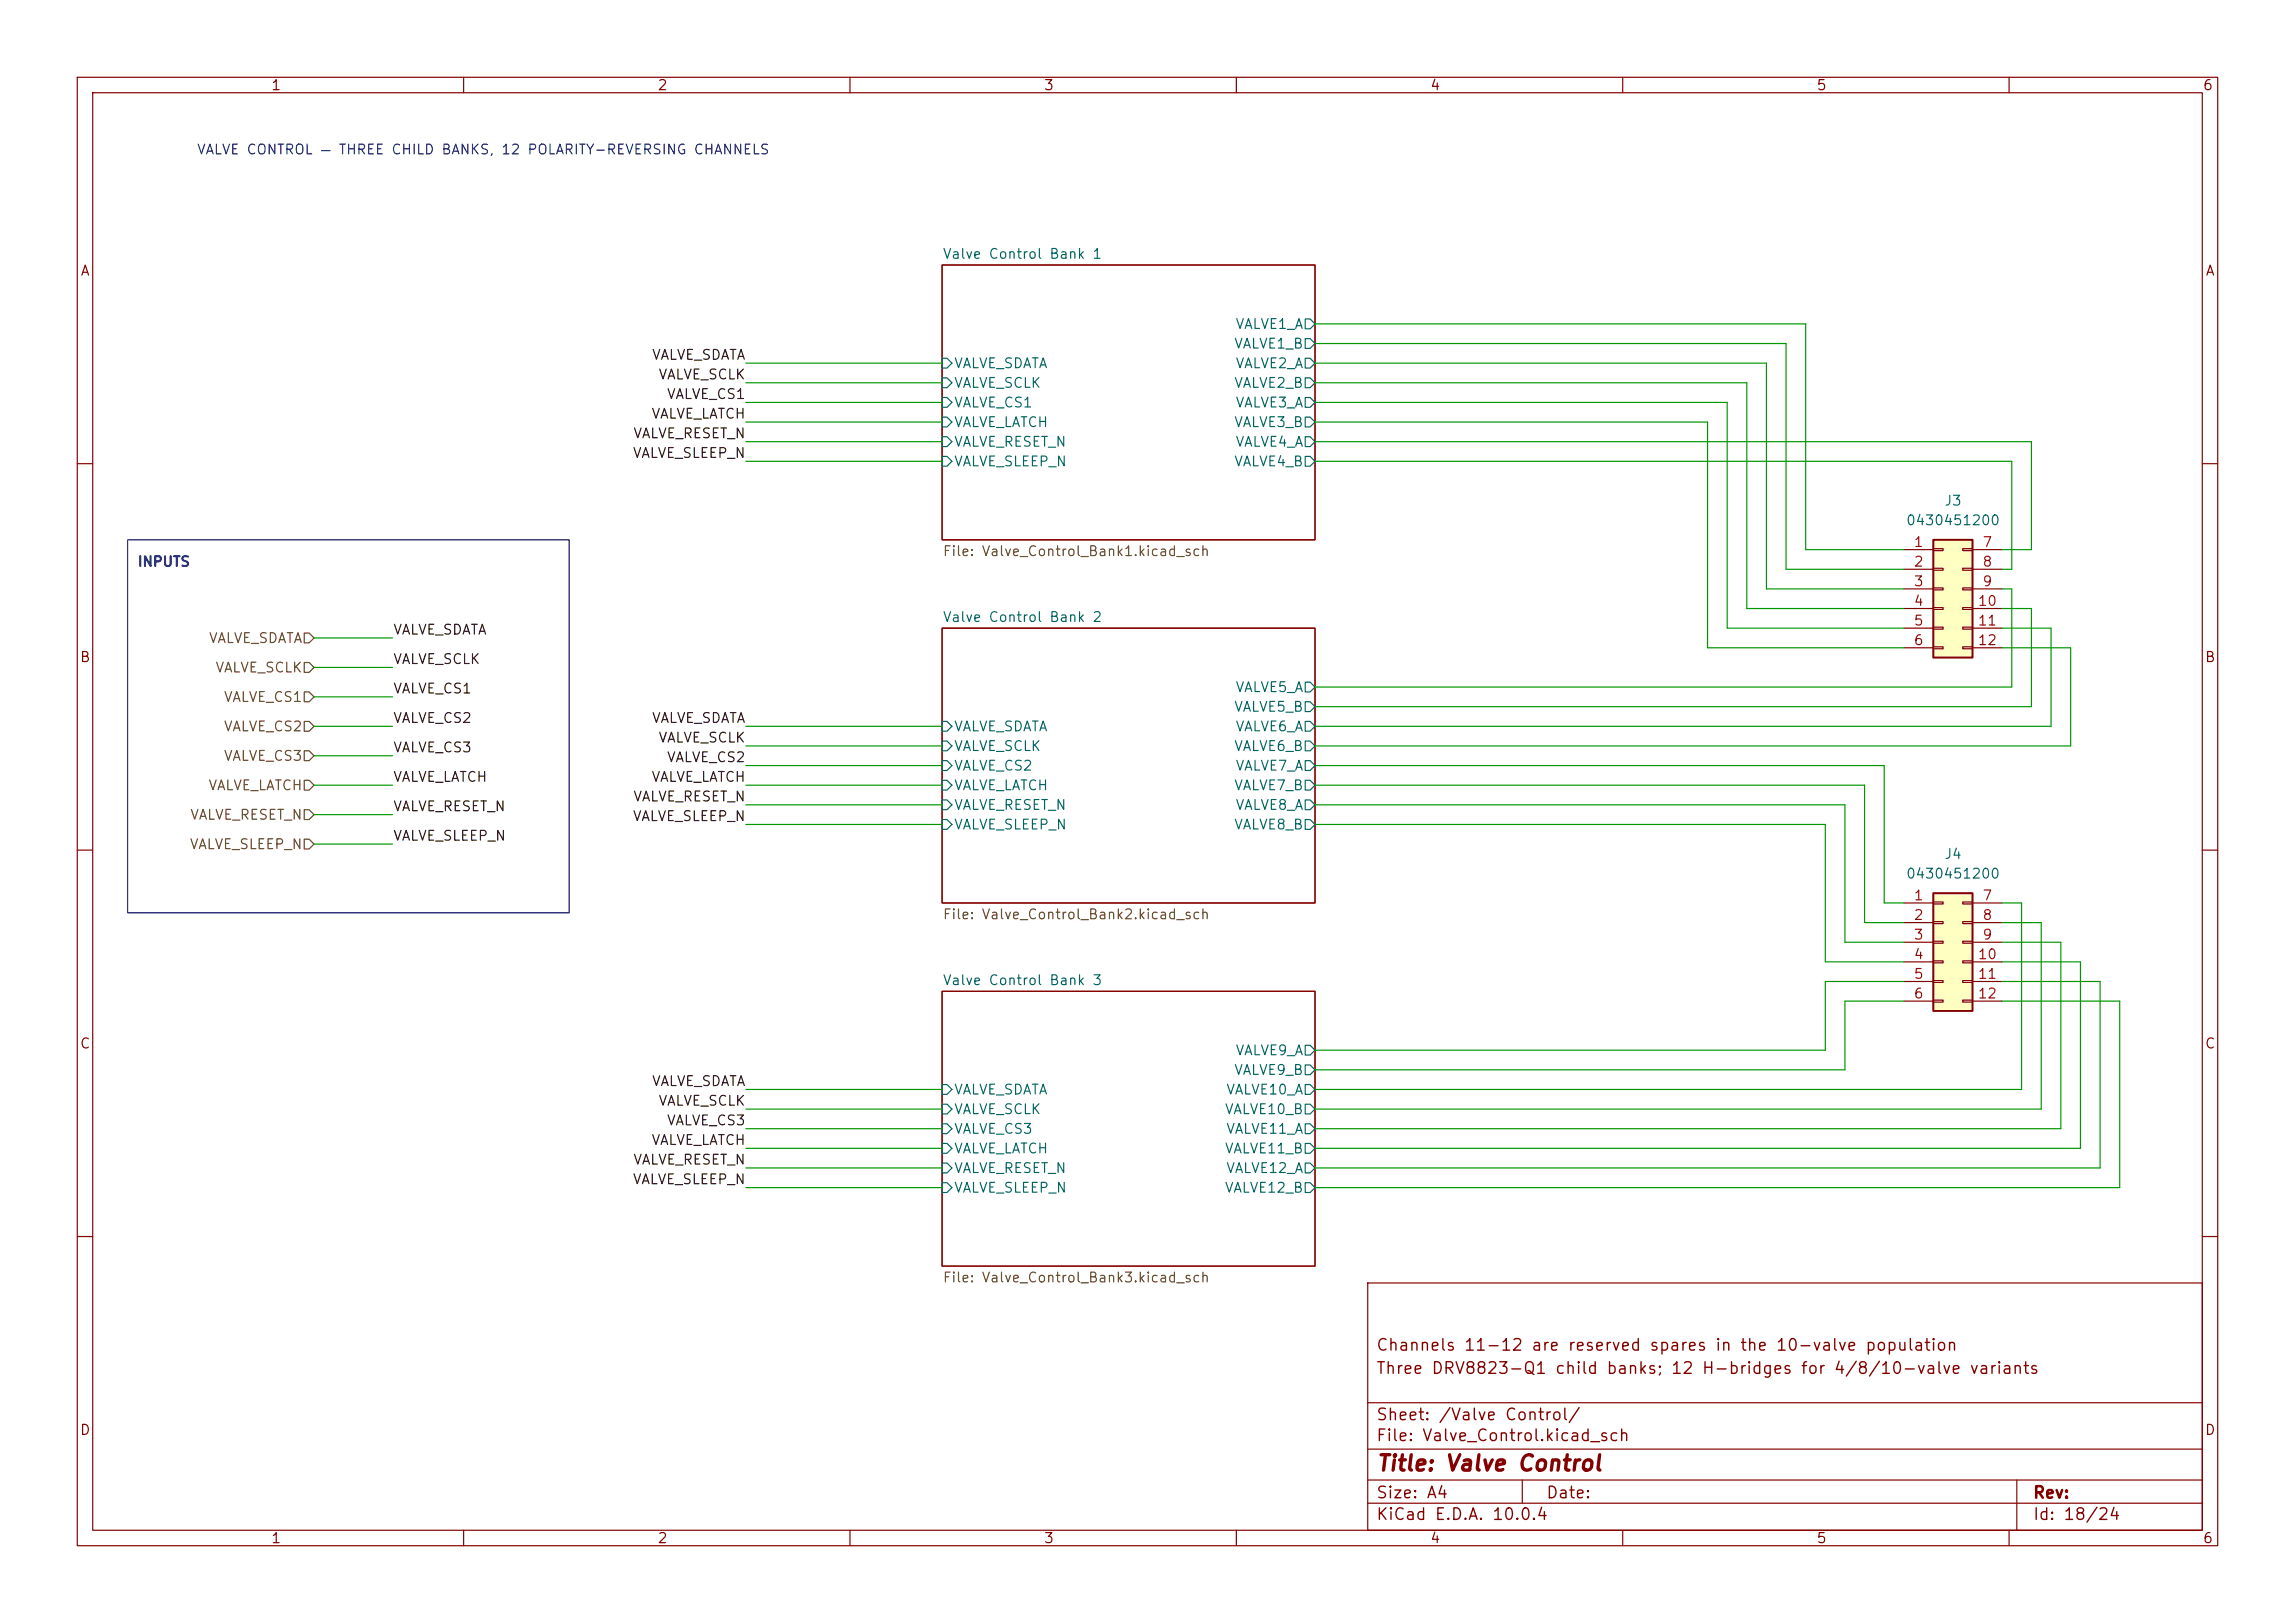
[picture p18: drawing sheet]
(kicad_sch
 (version 20260306)
 (generator "eeschema")
 (generator_version "10.0")
 (paper "A4")
 (title_block
  (title "Valve Control")
  (comment 1 "Three DRV8823-Q1 child banks; 12 H-bridges for 4/8/10-valve variants")
  (comment 2 "Channels 11-12 are reserved spares in the 10-valve population"))
 (lib_symbols
  (symbol "DIC_Board:Molex_0430451200"
   (pin_names
    (offset 1.016) (hide yes)) (exclude_from_sim no) (in_bom yes) (on_board yes)
   (in_pos_files yes)
   (duplicate_pin_numbers_are_jumpers no)
   (property "Reference" "J" (at 1.27 7.62 0) (show_name no) (do_not_autoplace no) (effects (font (size 1.27 1.27))))
   (property "Value" "0430451200" (at 1.27 -10.16 0) (show_name no) (do_not_autoplace no) (effects (font (size 1.27 1.27))))
   (property "Footprint" "DIC_Board:Molex_Micro-Fit_3.0_43045-1200_2x06_P3.00mm_Horizontal" (at 0 0 0) (show_name no) (do_not_autoplace no) (hide yes) (effects (font (size 1.27 1.27))))
   (property "Datasheet" "https://www.molex.com/pdm_docs/sd/430450201_sd.pdf" (at 0 0 0) (show_name no) (do_not_autoplace no) (hide yes) (effects (font (size 1.27 1.27))))
   (property "Description" "Molex Micro-Fit 3.0 right-angle through-hole header, dual row, 12 circuits, 3.00 mm pitch, MPN 0430451200" (at 0 0 0) (show_name no) (do_not_autoplace no) (hide yes) (effects (font (size 1.27 1.27))))
   (property "MPN" "0430451200" (at 0 0 0) (show_name no) (do_not_autoplace no) (hide yes) (effects (font (size 1.27 1.27))))
   (property "Manufacturer" "Molex" (at 0 0 0) (show_name no) (do_not_autoplace no) (hide yes) (effects (font (size 1.27 1.27))))
   (property "DigiKey" "WM1818-ND" (at 0 0 0) (show_name no) (do_not_autoplace no) (hide yes) (effects (font (size 1.27 1.27))))
   (symbol "Molex_0430451200_1_1"
    (rectangle (start -1.27 6.35) (end 3.81 -8.89) (stroke (width 0.254) (type default)) (fill (type background)))
    (rectangle (start -1.27 5.207) (end 0 4.953) (stroke (width 0.1524) (type default)) (fill (type none)))
    (rectangle (start -1.27 2.667) (end 0 2.413) (stroke (width 0.1524) (type default)) (fill (type none)))
    (rectangle (start -1.27 0.127) (end 0 -0.127) (stroke (width 0.1524) (type default)) (fill (type none)))
    (rectangle (start -1.27 -2.413) (end 0 -2.667) (stroke (width 0.1524) (type default)) (fill (type none)))
    (rectangle (start -1.27 -4.953) (end 0 -5.207) (stroke (width 0.1524) (type default)) (fill (type none)))
    (rectangle (start -1.27 -7.493) (end 0 -7.747) (stroke (width 0.1524) (type default)) (fill (type none)))
    (rectangle (start 3.81 5.207) (end 2.54 4.953) (stroke (width 0.1524) (type default)) (fill (type none)))
    (rectangle (start 3.81 2.667) (end 2.54 2.413) (stroke (width 0.1524) (type default)) (fill (type none)))
    (rectangle (start 3.81 0.127) (end 2.54 -0.127) (stroke (width 0.1524) (type default)) (fill (type none)))
    (rectangle (start 3.81 -2.413) (end 2.54 -2.667) (stroke (width 0.1524) (type default)) (fill (type none)))
    (rectangle (start 3.81 -4.953) (end 2.54 -5.207) (stroke (width 0.1524) (type default)) (fill (type none)))
    (rectangle (start 3.81 -7.493) (end 2.54 -7.747) (stroke (width 0.1524) (type default)) (fill (type none)))
    (pin passive line (at -5.08 5.08 0) (length 3.81) (name "Pin_1" (effects (font (size 1.27 1.27)))) (number "1" (effects (font (size 1.27 1.27)))))
    (pin passive line (at -5.08 2.54 0) (length 3.81) (name "Pin_2" (effects (font (size 1.27 1.27)))) (number "2" (effects (font (size 1.27 1.27)))))
    (pin passive line (at -5.08 0 0) (length 3.81) (name "Pin_3" (effects (font (size 1.27 1.27)))) (number "3" (effects (font (size 1.27 1.27)))))
    (pin passive line (at -5.08 -2.54 0) (length 3.81) (name "Pin_4" (effects (font (size 1.27 1.27)))) (number "4" (effects (font (size 1.27 1.27)))))
    (pin passive line (at -5.08 -5.08 0) (length 3.81) (name "Pin_5" (effects (font (size 1.27 1.27)))) (number "5" (effects (font (size 1.27 1.27)))))
    (pin passive line (at -5.08 -7.62 0) (length 3.81) (name "Pin_6" (effects (font (size 1.27 1.27)))) (number "6" (effects (font (size 1.27 1.27)))))
    (pin passive line (at 7.62 5.08 180) (length 3.81) (name "Pin_7" (effects (font (size 1.27 1.27)))) (number "7" (effects (font (size 1.27 1.27)))))
    (pin passive line (at 7.62 2.54 180) (length 3.81) (name "Pin_8" (effects (font (size 1.27 1.27)))) (number "8" (effects (font (size 1.27 1.27)))))
    (pin passive line (at 7.62 0 180) (length 3.81) (name "Pin_9" (effects (font (size 1.27 1.27)))) (number "9" (effects (font (size 1.27 1.27)))))
    (pin passive line (at 7.62 -2.54 180) (length 3.81) (name "Pin_10" (effects (font (size 1.27 1.27)))) (number "10" (effects (font (size 1.27 1.27)))))
    (pin passive line (at 7.62 -5.08 180) (length 3.81) (name "Pin_11" (effects (font (size 1.27 1.27)))) (number "11" (effects (font (size 1.27 1.27)))))
    (pin passive line (at 7.62 -7.62 180) (length 3.81) (name "Pin_12" (effects (font (size 1.27 1.27)))) (number "12" (effects (font (size 1.27 1.27))))))
   (embedded_fonts no)))
 (rectangle
  (start 16.51 69.85)
  (end 73.66 118.11)
  (stroke (width 0) (type default))
  (fill (type none)))
 (text "INPUTS"
  (exclude_from_sim no)
  (at 21.336 72.898 0)
  (effects (font (size 1.27 1.27) (thickness 0.254)
    (bold yes))))
 (text "VALVE CONTROL — THREE CHILD BANKS, 12 POLARITY-REVERSING CHANNELS"
  (exclude_from_sim no)
  (at 25.4 20.32 0)
  (effects (font (size 1.27 1.27) (thickness 0.254)) (justify left bottom)))
 (wire
  (pts (xy 96.52 99.06) (xy 121.92 99.06))
  (stroke (width 0) (type default)))
 (wire
  (pts (xy 40.64 90.17) (xy 50.8 90.17))
  (stroke (width 0) (type default)))
 (wire
  (pts (xy 170.18 91.44) (xy 262.89 91.44))
  (stroke (width 0) (type default)))
 (wire
  (pts (xy 260.35 59.69) (xy 260.35 73.66))
  (stroke (width 0) (type default)))
 (wire
  (pts (xy 96.52 104.14) (xy 121.92 104.14))
  (stroke (width 0) (type default)))
 (wire
  (pts (xy 260.35 76.2) (xy 259.08 76.2))
  (stroke (width 0) (type default)))
 (wire
  (pts (xy 265.43 81.28) (xy 259.08 81.28))
  (stroke (width 0) (type default)))
 (wire
  (pts (xy 170.18 41.91) (xy 233.68 41.91))
  (stroke (width 0) (type default)))
 (wire
  (pts (xy 96.52 101.6) (xy 121.92 101.6))
  (stroke (width 0) (type default)))
 (wire
  (pts (xy 40.64 93.98) (xy 50.8 93.98))
  (stroke (width 0) (type default)))
 (wire
  (pts (xy 170.18 57.15) (xy 262.89 57.15))
  (stroke (width 0) (type default)))
 (wire
  (pts (xy 236.22 135.89) (xy 236.22 127))
  (stroke (width 0) (type default)))
 (wire
  (pts (xy 40.64 97.79) (xy 50.8 97.79))
  (stroke (width 0) (type default)))
 (wire
  (pts (xy 262.89 78.74) (xy 259.08 78.74))
  (stroke (width 0) (type default)))
 (wire
  (pts (xy 231.14 73.66) (xy 246.38 73.66))
  (stroke (width 0) (type default)))
 (wire
  (pts (xy 238.76 138.43) (xy 238.76 129.54))
  (stroke (width 0) (type default)))
 (wire
  (pts (xy 40.64 105.41) (xy 50.8 105.41))
  (stroke (width 0) (type default)))
 (wire
  (pts (xy 40.64 86.36) (xy 50.8 86.36))
  (stroke (width 0) (type default)))
 (wire
  (pts (xy 233.68 41.91) (xy 233.68 71.12))
  (stroke (width 0) (type default)))
 (wire
  (pts (xy 271.78 151.13) (xy 271.78 127))
  (stroke (width 0) (type default)))
 (wire
  (pts (xy 265.43 93.98) (xy 265.43 81.28))
  (stroke (width 0) (type default)))
 (wire
  (pts (xy 266.7 121.92) (xy 259.08 121.92))
  (stroke (width 0) (type default)))
 (wire
  (pts (xy 261.62 116.84) (xy 259.08 116.84))
  (stroke (width 0) (type default)))
 (wire
  (pts (xy 40.64 109.22) (xy 50.8 109.22))
  (stroke (width 0) (type default)))
 (wire
  (pts (xy 96.52 153.67) (xy 121.92 153.67))
  (stroke (width 0) (type default)))
 (wire
  (pts (xy 96.52 49.53) (xy 121.92 49.53))
  (stroke (width 0) (type default)))
 (wire
  (pts (xy 170.18 96.52) (xy 267.97 96.52))
  (stroke (width 0) (type default)))
 (wire
  (pts (xy 241.3 101.6) (xy 241.3 119.38))
  (stroke (width 0) (type default)))
 (wire
  (pts (xy 271.78 127) (xy 259.08 127))
  (stroke (width 0) (type default)))
 (wire
  (pts (xy 246.38 83.82) (xy 220.98 83.82))
  (stroke (width 0) (type default)))
 (wire
  (pts (xy 243.84 99.06) (xy 243.84 116.84))
  (stroke (width 0) (type default)))
 (wire
  (pts (xy 96.52 106.68) (xy 121.92 106.68))
  (stroke (width 0) (type default)))
 (wire
  (pts (xy 170.18 99.06) (xy 243.84 99.06))
  (stroke (width 0) (type default)))
 (wire
  (pts (xy 170.18 151.13) (xy 271.78 151.13))
  (stroke (width 0) (type default)))
 (wire
  (pts (xy 170.18 93.98) (xy 265.43 93.98))
  (stroke (width 0) (type default)))
 (wire
  (pts (xy 231.14 44.45) (xy 231.14 73.66))
  (stroke (width 0) (type default)))
 (wire
  (pts (xy 170.18 146.05) (xy 266.7 146.05))
  (stroke (width 0) (type default)))
 (wire
  (pts (xy 170.18 101.6) (xy 241.3 101.6))
  (stroke (width 0) (type default)))
 (wire
  (pts (xy 246.38 78.74) (xy 226.06 78.74))
  (stroke (width 0) (type default)))
 (wire
  (pts (xy 170.18 46.99) (xy 228.6 46.99))
  (stroke (width 0) (type default)))
 (wire
  (pts (xy 228.6 76.2) (xy 228.6 46.99))
  (stroke (width 0) (type default)))
 (wire
  (pts (xy 40.64 82.55) (xy 50.8 82.55))
  (stroke (width 0) (type default)))
 (wire
  (pts (xy 96.52 93.98) (xy 121.92 93.98))
  (stroke (width 0) (type default)))
 (wire
  (pts (xy 243.84 116.84) (xy 246.38 116.84))
  (stroke (width 0) (type default)))
 (wire
  (pts (xy 96.52 46.99) (xy 121.92 46.99))
  (stroke (width 0) (type default)))
 (wire
  (pts (xy 170.18 138.43) (xy 238.76 138.43))
  (stroke (width 0) (type default)))
 (wire
  (pts (xy 246.38 81.28) (xy 223.52 81.28))
  (stroke (width 0) (type default)))
 (wire
  (pts (xy 96.52 140.97) (xy 121.92 140.97))
  (stroke (width 0) (type default)))
 (wire
  (pts (xy 170.18 148.59) (xy 269.24 148.59))
  (stroke (width 0) (type default)))
 (wire
  (pts (xy 40.64 101.6) (xy 50.8 101.6))
  (stroke (width 0) (type default)))
 (wire
  (pts (xy 170.18 143.51) (xy 264.16 143.51))
  (stroke (width 0) (type default)))
 (wire
  (pts (xy 236.22 106.68) (xy 236.22 124.46))
  (stroke (width 0) (type default)))
 (wire
  (pts (xy 96.52 148.59) (xy 121.92 148.59))
  (stroke (width 0) (type default)))
 (wire
  (pts (xy 274.32 153.67) (xy 274.32 129.54))
  (stroke (width 0) (type default)))
 (wire
  (pts (xy 96.52 151.13) (xy 121.92 151.13))
  (stroke (width 0) (type default)))
 (wire
  (pts (xy 170.18 52.07) (xy 223.52 52.07))
  (stroke (width 0) (type default)))
 (wire
  (pts (xy 238.76 104.14) (xy 238.76 121.92))
  (stroke (width 0) (type default)))
 (wire
  (pts (xy 170.18 59.69) (xy 260.35 59.69))
  (stroke (width 0) (type default)))
 (wire
  (pts (xy 262.89 91.44) (xy 262.89 78.74))
  (stroke (width 0) (type default)))
 (wire
  (pts (xy 264.16 119.38) (xy 259.08 119.38))
  (stroke (width 0) (type default)))
 (wire
  (pts (xy 261.62 140.97) (xy 261.62 116.84))
  (stroke (width 0) (type default)))
 (wire
  (pts (xy 226.06 78.74) (xy 226.06 49.53))
  (stroke (width 0) (type default)))
 (wire
  (pts (xy 170.18 140.97) (xy 261.62 140.97))
  (stroke (width 0) (type default)))
 (wire
  (pts (xy 170.18 44.45) (xy 231.14 44.45))
  (stroke (width 0) (type default)))
 (wire
  (pts (xy 238.76 121.92) (xy 246.38 121.92))
  (stroke (width 0) (type default)))
 (wire
  (pts (xy 96.52 96.52) (xy 121.92 96.52))
  (stroke (width 0) (type default)))
 (wire
  (pts (xy 170.18 106.68) (xy 236.22 106.68))
  (stroke (width 0) (type default)))
 (wire
  (pts (xy 260.35 88.9) (xy 260.35 76.2))
  (stroke (width 0) (type default)))
 (wire
  (pts (xy 269.24 148.59) (xy 269.24 124.46))
  (stroke (width 0) (type default)))
 (wire
  (pts (xy 170.18 135.89) (xy 236.22 135.89))
  (stroke (width 0) (type default)))
 (wire
  (pts (xy 170.18 153.67) (xy 274.32 153.67))
  (stroke (width 0) (type default)))
 (wire
  (pts (xy 96.52 59.69) (xy 121.92 59.69))
  (stroke (width 0) (type default)))
 (wire
  (pts (xy 170.18 54.61) (xy 220.98 54.61))
  (stroke (width 0) (type default)))
 (wire
  (pts (xy 241.3 119.38) (xy 246.38 119.38))
  (stroke (width 0) (type default)))
 (wire
  (pts (xy 220.98 83.82) (xy 220.98 54.61))
  (stroke (width 0) (type default)))
 (wire
  (pts (xy 170.18 49.53) (xy 226.06 49.53))
  (stroke (width 0) (type default)))
 (wire
  (pts (xy 260.35 73.66) (xy 259.08 73.66))
  (stroke (width 0) (type default)))
 (wire
  (pts (xy 267.97 96.52) (xy 267.97 83.82))
  (stroke (width 0) (type default)))
 (wire
  (pts (xy 223.52 81.28) (xy 223.52 52.07))
  (stroke (width 0) (type default)))
 (wire
  (pts (xy 262.89 71.12) (xy 259.08 71.12))
  (stroke (width 0) (type default)))
 (wire
  (pts (xy 96.52 143.51) (xy 121.92 143.51))
  (stroke (width 0) (type default)))
 (wire
  (pts (xy 170.18 88.9) (xy 260.35 88.9))
  (stroke (width 0) (type default)))
 (wire
  (pts (xy 266.7 146.05) (xy 266.7 121.92))
  (stroke (width 0) (type default)))
 (wire
  (pts (xy 262.89 57.15) (xy 262.89 71.12))
  (stroke (width 0) (type default)))
 (wire
  (pts (xy 96.52 52.07) (xy 121.92 52.07))
  (stroke (width 0) (type default)))
 (wire
  (pts (xy 236.22 127) (xy 246.38 127))
  (stroke (width 0) (type default)))
 (wire
  (pts (xy 170.18 104.14) (xy 238.76 104.14))
  (stroke (width 0) (type default)))
 (wire
  (pts (xy 264.16 143.51) (xy 264.16 119.38))
  (stroke (width 0) (type default)))
 (wire
  (pts (xy 236.22 124.46) (xy 246.38 124.46))
  (stroke (width 0) (type default)))
 (wire
  (pts (xy 267.97 83.82) (xy 259.08 83.82))
  (stroke (width 0) (type default)))
 (wire
  (pts (xy 238.76 129.54) (xy 246.38 129.54))
  (stroke (width 0) (type default)))
 (wire
  (pts (xy 96.52 146.05) (xy 121.92 146.05))
  (stroke (width 0) (type default)))
 (wire
  (pts (xy 233.68 71.12) (xy 246.38 71.12))
  (stroke (width 0) (type default)))
 (wire
  (pts (xy 96.52 57.15) (xy 121.92 57.15))
  (stroke (width 0) (type default)))
 (wire
  (pts (xy 96.52 54.61) (xy 121.92 54.61))
  (stroke (width 0) (type default)))
 (wire
  (pts (xy 274.32 129.54) (xy 259.08 129.54))
  (stroke (width 0) (type default)))
 (wire
  (pts (xy 269.24 124.46) (xy 259.08 124.46))
  (stroke (width 0) (type default)))
 (wire
  (pts (xy 246.38 76.2) (xy 228.6 76.2))
  (stroke (width 0) (type default)))
 (label "VALVE_SDATA"
  (at 50.8 82.55 0)
  (effects (font (size 1.27 1.27)) (justify left bottom)))
 (label "VALVE_RESET_N"
  (at 96.52 151.13 180)
  (effects (font (size 1.27 1.27)) (justify right bottom)))
 (label "VALVE_SDATA"
  (at 96.52 93.98 180)
  (effects (font (size 1.27 1.27)) (justify right bottom)))
 (label "VALVE_SDATA"
  (at 96.52 46.99 180)
  (effects (font (size 1.27 1.27)) (justify right bottom)))
 (label "VALVE_CS1"
  (at 50.8 90.17 0)
  (effects (font (size 1.27 1.27)) (justify left bottom)))
 (label "VALVE_SCLK"
  (at 96.52 143.51 180)
  (effects (font (size 1.27 1.27)) (justify right bottom)))
 (label "VALVE_RESET_N"
  (at 96.52 104.14 180)
  (effects (font (size 1.27 1.27)) (justify right bottom)))
 (label "VALVE_SCLK"
  (at 50.8 86.36 0)
  (effects (font (size 1.27 1.27)) (justify left bottom)))
 (label "VALVE_CS1"
  (at 96.52 52.07 180)
  (effects (font (size 1.27 1.27)) (justify right bottom)))
 (label "VALVE_CS3"
  (at 50.8 97.79 0)
  (effects (font (size 1.27 1.27)) (justify left bottom)))
 (label "VALVE_RESET_N"
  (at 96.52 57.15 180)
  (effects (font (size 1.27 1.27)) (justify right bottom)))
 (label "VALVE_SCLK"
  (at 96.52 49.53 180)
  (effects (font (size 1.27 1.27)) (justify right bottom)))
 (label "VALVE_LATCH"
  (at 96.52 101.6 180)
  (effects (font (size 1.27 1.27)) (justify right bottom)))
 (label "VALVE_SLEEP_N"
  (at 50.8 109.22 0)
  (effects (font (size 1.27 1.27)) (justify left bottom)))
 (label "VALVE_LATCH"
  (at 50.8 101.6 0)
  (effects (font (size 1.27 1.27)) (justify left bottom)))
 (label "VALVE_CS2"
  (at 96.52 99.06 180)
  (effects (font (size 1.27 1.27)) (justify right bottom)))
 (label "VALVE_SLEEP_N"
  (at 96.52 153.67 180)
  (effects (font (size 1.27 1.27)) (justify right bottom)))
 (label "VALVE_SLEEP_N"
  (at 96.52 59.69 180)
  (effects (font (size 1.27 1.27)) (justify right bottom)))
 (label "VALVE_RESET_N"
  (at 50.8 105.41 0)
  (effects (font (size 1.27 1.27)) (justify left bottom)))
 (label "VALVE_LATCH"
  (at 96.52 54.61 180)
  (effects (font (size 1.27 1.27)) (justify right bottom)))
 (label "VALVE_LATCH"
  (at 96.52 148.59 180)
  (effects (font (size 1.27 1.27)) (justify right bottom)))
 (label "VALVE_CS3"
  (at 96.52 146.05 180)
  (effects (font (size 1.27 1.27)) (justify right bottom)))
 (label "VALVE_SDATA"
  (at 96.52 140.97 180)
  (effects (font (size 1.27 1.27)) (justify right bottom)))
 (label "VALVE_CS2"
  (at 50.8 93.98 0)
  (effects (font (size 1.27 1.27)) (justify left bottom)))
 (label "VALVE_SLEEP_N"
  (at 96.52 106.68 180)
  (effects (font (size 1.27 1.27)) (justify right bottom)))
 (label "VALVE_SCLK"
  (at 96.52 96.52 180)
  (effects (font (size 1.27 1.27)) (justify right bottom)))
 (hierarchical_label "VALVE_SCLK"
  (shape input)
  (at 40.64 86.36 180)
  (effects (font (size 1.27 1.27)) (justify right)))
 (hierarchical_label "VALVE_RESET_N"
  (shape input)
  (at 40.64 105.41 180)
  (effects (font (size 1.27 1.27)) (justify right)))
 (hierarchical_label "VALVE_SLEEP_N"
  (shape input)
  (at 40.64 109.22 180)
  (effects (font (size 1.27 1.27)) (justify right)))
 (hierarchical_label "VALVE_CS1"
  (shape input)
  (at 40.64 90.17 180)
  (effects (font (size 1.27 1.27)) (justify right)))
 (hierarchical_label "VALVE_SDATA"
  (shape input)
  (at 40.64 82.55 180)
  (effects (font (size 1.27 1.27)) (justify right)))
 (hierarchical_label "VALVE_CS2"
  (shape input)
  (at 40.64 93.98 180)
  (effects (font (size 1.27 1.27)) (justify right)))
 (hierarchical_label "VALVE_CS3"
  (shape input)
  (at 40.64 97.79 180)
  (effects (font (size 1.27 1.27)) (justify right)))
 (hierarchical_label "VALVE_LATCH"
  (shape input)
  (at 40.64 101.6 180)
  (effects (font (size 1.27 1.27)) (justify right)))
 (symbol
  (lib_id "DIC_Board:Molex_0430451200")
  (at 251.46 76.2 0)
  (unit 1)
  (body_style 1)
  (exclude_from_sim no)
  (in_bom yes)
  (on_board yes)
  (in_pos_files yes)
  (dnp no)
  (fields_autoplaced yes)
  (property "Reference" "J3" (at 252.73 64.77 0) (show_name no) (do_not_autoplace no) (effects (font (size 1.27 1.27))))
  (property "Value" "0430451200" (at 252.73 67.31 0) (show_name no) (do_not_autoplace no) (effects (font (size 1.27 1.27))))
  (property "Footprint" "DIC_Board:Molex_Micro-Fit_3.0_43045-1200_2x06_P3.00mm_Horizontal" (at 251.46 76.2 0) (hide yes) (show_name no) (do_not_autoplace no) (effects (font (size 1.27 1.27))))
  (property "Datasheet" "https://www.molex.com/pdm_docs/sd/430450201_sd.pdf" (at 251.46 76.2 0) (hide yes) (show_name no) (do_not_autoplace no) (effects (font (size 1.27 1.27))))
  (property "Description" "Molex Micro-Fit 3.0 right-angle through-hole header, dual row, 12 circuits, 3.00 mm pitch, MPN 0430451200" (at 251.46 76.2 0) (hide yes) (show_name no) (do_not_autoplace no) (effects (font (size 1.27 1.27))))
  (property "MPN" "0430451200" (at 251.46 76.2 0) (hide yes) (show_name no) (do_not_autoplace no) (effects (font (size 1.27 1.27))))
  (property "Manufacturer" "Molex" (at 251.46 76.2 0) (hide yes) (show_name no) (do_not_autoplace no) (effects (font (size 1.27 1.27))))
  (property "DigiKey" "WM1818-ND" (at 251.46 76.2 0) (hide yes) (show_name no) (do_not_autoplace no) (effects (font (size 1.27 1.27))))
  (pin "7")
  (pin "10")
  (pin "12")
  (pin "11")
  (pin "3")
  (pin "5")
  (pin "1")
  (pin "2")
  (pin "4")
  (pin "6")
  (pin "9")
  (pin "8"))
 (symbol
  (lib_id "DIC_Board:Molex_0430451200")
  (at 251.46 121.92 0)
  (unit 1)
  (body_style 1)
  (exclude_from_sim no)
  (in_bom yes)
  (on_board yes)
  (in_pos_files yes)
  (dnp no)
  (fields_autoplaced yes)
  (property "Reference" "J4" (at 252.73 110.49 0) (show_name no) (do_not_autoplace no) (effects (font (size 1.27 1.27))))
  (property "Value" "0430451200" (at 252.73 113.03 0) (show_name no) (do_not_autoplace no) (effects (font (size 1.27 1.27))))
  (property "Footprint" "DIC_Board:Molex_Micro-Fit_3.0_43045-1200_2x06_P3.00mm_Horizontal" (at 251.46 121.92 0) (hide yes) (show_name no) (do_not_autoplace no) (effects (font (size 1.27 1.27))))
  (property "Datasheet" "https://www.molex.com/pdm_docs/sd/430450201_sd.pdf" (at 251.46 121.92 0) (hide yes) (show_name no) (do_not_autoplace no) (effects (font (size 1.27 1.27))))
  (property "Description" "Molex Micro-Fit 3.0 right-angle through-hole header, dual row, 12 circuits, 3.00 mm pitch, MPN 0430451200" (at 251.46 121.92 0) (hide yes) (show_name no) (do_not_autoplace no) (effects (font (size 1.27 1.27))))
  (property "MPN" "0430451200" (at 251.46 121.92 0) (hide yes) (show_name no) (do_not_autoplace no) (effects (font (size 1.27 1.27))))
  (property "Manufacturer" "Molex" (at 251.46 121.92 0) (hide yes) (show_name no) (do_not_autoplace no) (effects (font (size 1.27 1.27))))
  (property "DigiKey" "WM1818-ND" (at 251.46 121.92 0) (hide yes) (show_name no) (do_not_autoplace no) (effects (font (size 1.27 1.27))))
  (pin "1")
  (pin "4")
  (pin "6")
  (pin "10")
  (pin "8")
  (pin "5")
  (pin "7")
  (pin "9")
  (pin "11")
  (pin "12")
  (pin "2")
  (pin "3"))
 (sheet
  (at 121.92 81.28)
  (size 48.26 35.56)
  (exclude_from_sim no)
  (in_bom yes)
  (on_board yes)
  (dnp no)
  (fields_autoplaced yes)
  (stroke (width 0.1524) (type solid))
  (fill (color 0 0 0 0))
  (property "Sheetname" "Valve Control Bank 2" (at 121.92 80.568 0) (show_name no) (do_not_autoplace no) (effects (font (size 1.27 1.27)) (justify left bottom)))
  (property "Sheetfile" "Valve_Control_Bank2.kicad_sch" (at 121.92 117.5516 0) (show_name no) (do_not_autoplace no) (effects (font (size 1.27 1.27)) (justify left top)))
  (pin "VALVE_SDATA" input (at 121.92 93.98 180) (effects (font (size 1.27 1.27)) (justify left)))
  (pin "VALVE_SCLK" input (at 121.92 96.52 180) (effects (font (size 1.27 1.27)) (justify left)))
  (pin "VALVE_CS2" input (at 121.92 99.06 180) (effects (font (size 1.27 1.27)) (justify left)))
  (pin "VALVE_LATCH" input (at 121.92 101.6 180) (effects (font (size 1.27 1.27)) (justify left)))
  (pin "VALVE_RESET_N" input (at 121.92 104.14 180) (effects (font (size 1.27 1.27)) (justify left)))
  (pin "VALVE_SLEEP_N" input (at 121.92 106.68 180) (effects (font (size 1.27 1.27)) (justify left)))
  (pin "VALVE5_A" output (at 170.18 88.9 0) (effects (font (size 1.27 1.27)) (justify right)))
  (pin "VALVE5_B" output (at 170.18 91.44 0) (effects (font (size 1.27 1.27)) (justify right)))
  (pin "VALVE6_A" output (at 170.18 93.98 0) (effects (font (size 1.27 1.27)) (justify right)))
  (pin "VALVE6_B" output (at 170.18 96.52 0) (effects (font (size 1.27 1.27)) (justify right)))
  (pin "VALVE7_A" output (at 170.18 99.06 0) (effects (font (size 1.27 1.27)) (justify right)))
  (pin "VALVE7_B" output (at 170.18 101.6 0) (effects (font (size 1.27 1.27)) (justify right)))
  (pin "VALVE8_A" output (at 170.18 104.14 0) (effects (font (size 1.27 1.27)) (justify right)))
  (pin "VALVE8_B" output (at 170.18 106.68 0) (effects (font (size 1.27 1.27)) (justify right))))
 (sheet
  (at 121.92 34.29)
  (size 48.26 35.56)
  (exclude_from_sim no)
  (in_bom yes)
  (on_board yes)
  (dnp no)
  (fields_autoplaced yes)
  (stroke (width 0.1524) (type solid))
  (fill (color 0 0 0 0))
  (property "Sheetname" "Valve Control Bank 1" (at 121.92 33.5784 0) (show_name no) (do_not_autoplace no) (effects (font (size 1.27 1.27)) (justify left bottom)))
  (property "Sheetfile" "Valve_Control_Bank1.kicad_sch" (at 121.92 70.5616 0) (show_name no) (do_not_autoplace no) (effects (font (size 1.27 1.27)) (justify left top)))
  (pin "VALVE_SDATA" input (at 121.92 46.99 180) (effects (font (size 1.27 1.27)) (justify left)))
  (pin "VALVE_SCLK" input (at 121.92 49.53 180) (effects (font (size 1.27 1.27)) (justify left)))
  (pin "VALVE_CS1" input (at 121.92 52.07 180) (effects (font (size 1.27 1.27)) (justify left)))
  (pin "VALVE_LATCH" input (at 121.92 54.61 180) (effects (font (size 1.27 1.27)) (justify left)))
  (pin "VALVE_RESET_N" input (at 121.92 57.15 180) (effects (font (size 1.27 1.27)) (justify left)))
  (pin "VALVE_SLEEP_N" input (at 121.92 59.69 180) (effects (font (size 1.27 1.27)) (justify left)))
  (pin "VALVE1_A" output (at 170.18 41.91 0) (effects (font (size 1.27 1.27)) (justify right)))
  (pin "VALVE1_B" output (at 170.18 44.45 0) (effects (font (size 1.27 1.27)) (justify right)))
  (pin "VALVE2_A" output (at 170.18 46.99 0) (effects (font (size 1.27 1.27)) (justify right)))
  (pin "VALVE2_B" output (at 170.18 49.53 0) (effects (font (size 1.27 1.27)) (justify right)))
  (pin "VALVE3_A" output (at 170.18 52.07 0) (effects (font (size 1.27 1.27)) (justify right)))
  (pin "VALVE3_B" output (at 170.18 54.61 0) (effects (font (size 1.27 1.27)) (justify right)))
  (pin "VALVE4_A" output (at 170.18 57.15 0) (effects (font (size 1.27 1.27)) (justify right)))
  (pin "VALVE4_B" output (at 170.18 59.69 0) (effects (font (size 1.27 1.27)) (justify right))))
 (sheet
  (at 121.92 128.27)
  (size 48.26 35.56)
  (exclude_from_sim no)
  (in_bom yes)
  (on_board yes)
  (dnp no)
  (fields_autoplaced yes)
  (stroke (width 0.1524) (type solid))
  (fill (color 0 0 0 0))
  (property "Sheetname" "Valve Control Bank 3" (at 121.92 127.558 0) (show_name no) (do_not_autoplace no) (effects (font (size 1.27 1.27)) (justify left bottom)))
  (property "Sheetfile" "Valve_Control_Bank3.kicad_sch" (at 121.92 164.5416 0) (show_name no) (do_not_autoplace no) (effects (font (size 1.27 1.27)) (justify left top)))
  (pin "VALVE_SDATA" input (at 121.92 140.97 180) (effects (font (size 1.27 1.27)) (justify left)))
  (pin "VALVE_SCLK" input (at 121.92 143.51 180) (effects (font (size 1.27 1.27)) (justify left)))
  (pin "VALVE_CS3" input (at 121.92 146.05 180) (effects (font (size 1.27 1.27)) (justify left)))
  (pin "VALVE_LATCH" input (at 121.92 148.59 180) (effects (font (size 1.27 1.27)) (justify left)))
  (pin "VALVE_RESET_N" input (at 121.92 151.13 180) (effects (font (size 1.27 1.27)) (justify left)))
  (pin "VALVE_SLEEP_N" input (at 121.92 153.67 180) (effects (font (size 1.27 1.27)) (justify left)))
  (pin "VALVE9_A" output (at 170.18 135.89 0) (effects (font (size 1.27 1.27)) (justify right)))
  (pin "VALVE9_B" output (at 170.18 138.43 0) (effects (font (size 1.27 1.27)) (justify right)))
  (pin "VALVE10_A" output (at 170.18 140.97 0) (effects (font (size 1.27 1.27)) (justify right)))
  (pin "VALVE10_B" output (at 170.18 143.51 0) (effects (font (size 1.27 1.27)) (justify right)))
  (pin "VALVE11_A" output (at 170.18 146.05 0) (effects (font (size 1.27 1.27)) (justify right)))
  (pin "VALVE11_B" output (at 170.18 148.59 0) (effects (font (size 1.27 1.27)) (justify right)))
  (pin "VALVE12_A" output (at 170.18 151.13 0) (effects (font (size 1.27 1.27)) (justify right)))
  (pin "VALVE12_B" output (at 170.18 153.67 0) (effects (font (size 1.27 1.27)) (justify right)))))
